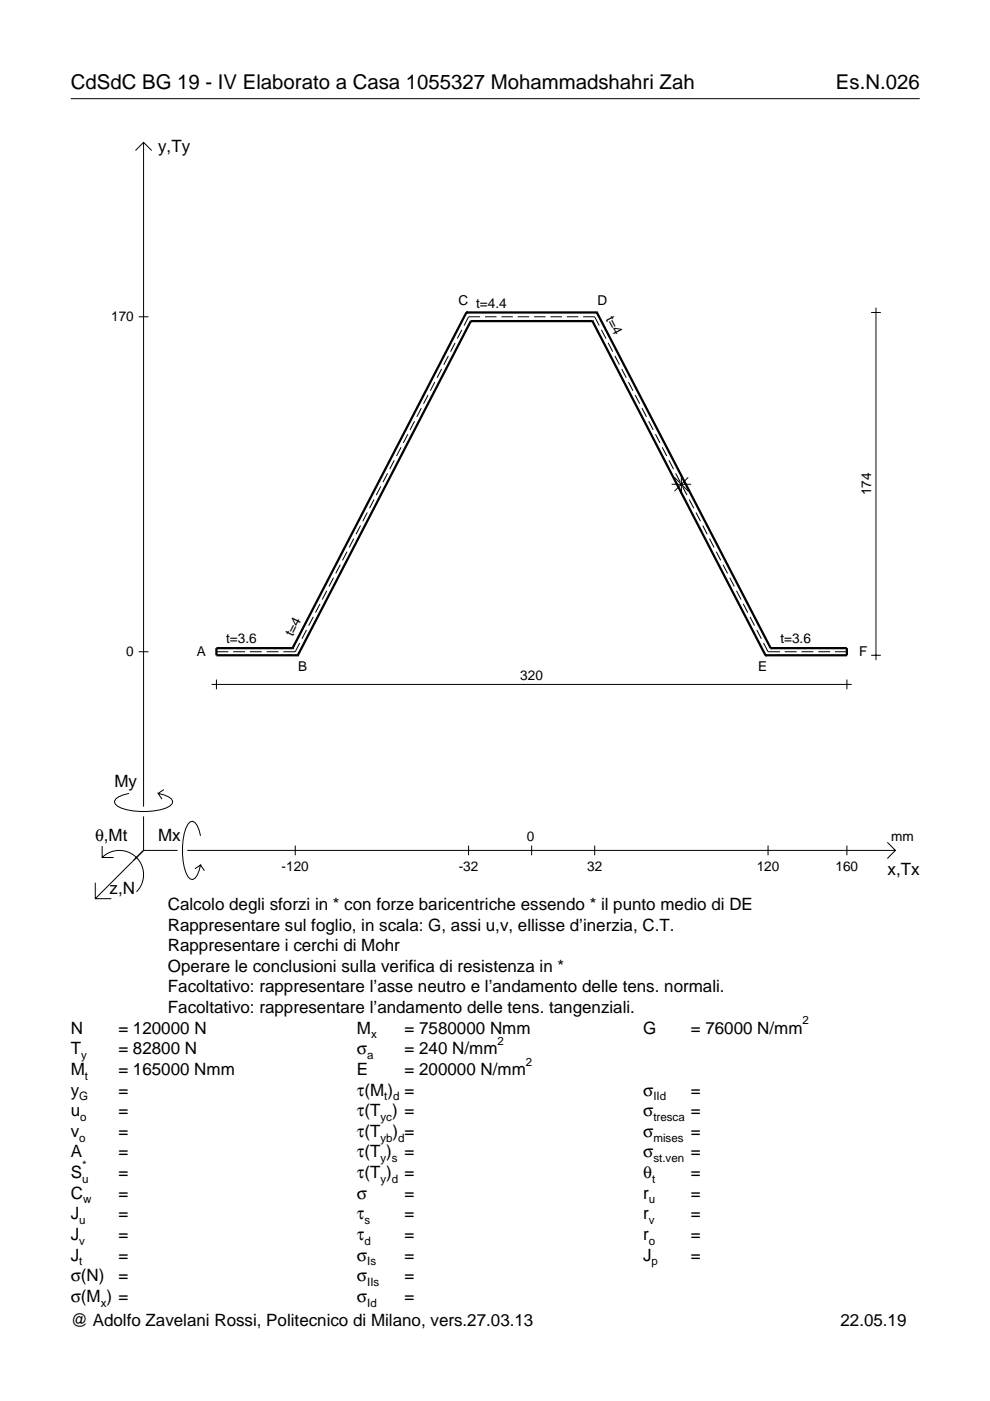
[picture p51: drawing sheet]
<svg xmlns="http://www.w3.org/2000/svg" width="210mm" height="297mm" viewBox="0 0 210 297" stroke-linecap="round" stroke-linejoin="round" font-family="sans-serif">
<defs><g id="words">
<g font-size="4.3">
<text x="15" y="18.9">CdSdC BG 19 - IV Elaborato a Casa 1055327 Mohammadshahri Zah</text>
<text x="177.2" y="18.9">Es.N.026</text>
</g>
<g font-size="3.6">
<text x="33.5" y="32.3">y,Ty</text>
<text x="24.3" y="166.9">My</text>
<text x="20.1" y="178.2">θ,Mt</text>
<text x="33.5" y="178.2">Mx</text>
<text x="188.2" y="185.5">x,Tx</text>
<text x="23.2" y="189.6">z,N</text>
<text x="35.6" y="192.9">Calcolo degli sforzi in * con forze baricentriche essendo * il punto medio di DE</text>
<text x="35.6" y="197.3">Rappresentare sul foglio, in scala: G, assi u,v, ellisse d’inerzia, C.T.</text>
<text x="35.6" y="201.7">Rappresentare i cerchi di Mohr</text>
<text x="35.6" y="206">Operare le conclusioni sulla verifica di resistenza in *</text>
<text x="35.6" y="210.4">Facoltativo: rappresentare l’asse neutro e l’andamento delle tens. normali.</text>
<text x="35.6" y="214.8">Facoltativo: rappresentare l’andamento delle tens. tangenziali.</text>
<text x="15" y="219.2">N</text>
<text x="25.1" y="219.2">= 120000 N</text>
<text x="75.7" y="219.2">M</text>
<text x="85.8" y="219.2">= 7580000 Nmm</text>
<text x="136.4" y="219.2">G</text>
<text x="146.5" y="219.2">= 76000 N/mm</text>
<text x="15" y="227.9">M</text>
<text x="15" y="223.5">T</text>
<text x="25.1" y="223.5">= 82800 N</text>
<text x="25.1" y="227.9">= 165000 Nmm</text>
<text x="75.7" y="223.5">σ</text>
<text x="75.7" y="227.9">E</text>
<text x="85.8" y="223.5">= 240 N/mm</text>
<text x="85.8" y="227.9">= 200000 N/mm</text>
<text x="15" y="232.3">y</text>
<text x="25.1" y="232.3">=</text>
<text x="75.7" y="232.3">τ(M ) =</text>
<text x="136.4" y="232.3">σ</text>
<text x="146.5" y="232.3">=</text>
<text x="15" y="236.7">u</text>
<text x="25.1" y="236.7">=</text>
<text x="75.7" y="236.7">τ(T ) =</text>
<text x="136.4" y="236.7">σ</text>
<text x="146.5" y="236.7">=</text>
<text x="15" y="241">v</text>
<text x="15" y="245.4">A</text>
<text x="25.1" y="241">=</text>
<text x="25.1" y="245.4">=</text>
<text x="75.7" y="245.4">τ(T )</text>
<text x="75.7" y="241">τ(T</text>
<text x="83.3" y="241">) =</text>
<text x="85.8" y="245.4">=</text>
<text x="136.4" y="241">σ</text>
<text x="136.4" y="245.4">σ</text>
<text x="146.5" y="241">=</text>
<text x="146.5" y="245.4">=</text>
<text x="15" y="249.8">S</text>
<text x="25.1" y="249.8">=</text>
<text x="75.7" y="249.8">τ(T )</text>
<text x="85.8" y="249.8">=</text>
<text x="136.4" y="249.8">θ</text>
<text x="146.5" y="249.8">=</text>
<text x="15" y="254.2">C</text>
<text x="25.1" y="254.2">=</text>
<text x="75.7" y="254.2">σ</text>
<text x="85.8" y="254.2">=</text>
<text x="136.4" y="254.2">r</text>
<text x="146.5" y="254.2">=</text>
<text x="15" y="258.5">J</text>
<text x="15" y="262.9">J</text>
<text x="25.1" y="258.5">=</text>
<text x="25.1" y="262.9">=</text>
<text x="75.7" y="258.5">τ</text>
<text x="75.7" y="262.9">τ</text>
<text x="85.8" y="258.5">=</text>
<text x="85.8" y="262.9">=</text>
<text x="136.4" y="258.5">r</text>
<text x="136.4" y="262.9">r</text>
<text x="146.5" y="258.5">=</text>
<text x="146.5" y="262.9">=</text>
<text x="15" y="267.3">J</text>
<text x="25.1" y="267.3">=</text>
<text x="75.7" y="267.3">σ</text>
<text x="85.8" y="267.3">=</text>
<text x="136.4" y="267.3">J</text>
<text x="146.5" y="267.3">=</text>
<text x="15" y="271.7">σ(N)</text>
<text x="25.1" y="271.7">=</text>
<text x="75.7" y="271.7">σ</text>
<text x="85.8" y="271.7">=</text>
<text x="15" y="281.2">@ Adolfo Zavelani Rossi, Politecnico di Milano, vers.27.03.13</text>
<text x="15" y="276">σ(M ) =</text>
<text x="75.7" y="276">σ</text>
<text x="85.8" y="276">=</text>
<text x="178.2" y="281.2">22.05.19</text>
</g>
<g font-size="2.9">
<text x="97.2" y="64.7">C t=4.4</text>
<text x="126.7" y="64.7">D</text>
<text x="23.6" y="68.2">170</text>
<text x="128.4" y="67.6" transform="rotate(63 128.4 67.6)">t=4</text>
<text x="184.7" y="105" transform="rotate(-90 184.7 105)">174</text>
<text x="47.9" y="136.4">t=3.6</text>
<text x="62.1" y="135.1" transform="rotate(-63 62.1 135.1)">t=4</text>
<text x="165.5" y="136.4">t=3.6</text>
<text x="26.8" y="139.2">0</text>
<text x="41.7" y="139.1">A</text>
<text x="63.2" y="142.3">B</text>
<text x="160.8" y="142.3">E</text>
<text x="182.2" y="139.1">F</text>
<text x="110.3" y="144.1">320</text>
<text x="111.7" y="178.2">0</text>
<text x="189" y="178.2">mm</text>
<text x="59.7" y="184.7">-120</text>
<text x="97.3" y="184.7">-32</text>
<text x="124.5" y="184.7">32</text>
<text x="160.4" y="184.7">120</text>
<text x="177.2" y="184.7">160</text>
</g>
<g font-size="2.4">
<text x="78.7" y="220.2">x</text>
<text x="105.5" y="221.5">2</text>
<text x="170.2" y="217.2">2</text>
<text x="17.2" y="224.5">y</text>
<text x="77.9" y="224.5">a</text>
<text x="111.5" y="225.9">2</text>
<text x="16.8" y="233.3">G</text>
<text x="18" y="228.9">t</text>
<text x="81.5" y="233.3">t d</text>
<text x="138.5" y="233.3">IId</text>
<text x="17" y="237.7">o</text>
<text x="80.7" y="237.7">yc</text>
<text x="138.5" y="237.7">tresca</text>
<text x="16.8" y="242">o</text>
<text x="80.7" y="242">yb d</text>
<text x="138.5" y="242">mises</text>
<text x="17.4" y="250.8">u</text>
<text x="17.4" y="247.8">*</text>
<text x="80.7" y="246.4">y s</text>
<text x="80.7" y="250.8">y d</text>
<text x="138.2" y="250.8">t</text>
<text x="138.5" y="246.4">st.ven</text>
<text x="17.6" y="255.2">w</text>
<text x="137.6" y="255.2">u</text>
<text x="16.8" y="259.5">u</text>
<text x="16.8" y="263.9">v</text>
<text x="77.3" y="259.5">s</text>
<text x="77.3" y="263.9">d</text>
<text x="137.6" y="259.5">v</text>
<text x="137.6" y="263.9">o</text>
<text x="16.8" y="268.3">t</text>
<text x="77.9" y="268.3">Is</text>
<text x="138.2" y="268.3">p</text>
<text x="77.9" y="272.7">IIs</text>
<text x="21.4" y="277">x</text>
<text x="77.9" y="277">Id</text>
</g>
</g></defs>
<g fill="none" stroke="#000" stroke-width=".21">
<path d="M15 20.9h180M28.7 31.9l1.7-1.7 1.8 1.7M30.4 30.2v140.8M29.4 67.2h2.1M93.6 78.2l-.9 1.9M95.1 75.5l-1 1.8M96.5 72.7l-1 1.9M97.9 69.9l-.9 1.9M101.8 67.2h-2.5l-.9 1.8M102.8 67.2h2.5M106.3 67.2h2.4M109.8 67.2h2.4"/>
<path d="M113.2 67.2h2.5M116.7 67.2h2.4M120.2 67.2h2.4M123.6 67.2h2.5l.9 1.8M127.5 69.9l1 1.9M128.9 72.7l1 1.9M130.4 75.5l.9 1.8M131.8 78.2l1 1.9M184.7 66.3h2.1M185.7 65.2v74.8M83.6 97.6l-1 1.9M85 94.8l-.9 1.9"/>
<path d="M86.5 92.1l-1 1.8M87.9 89.3l-1 1.9M89.3 86.5l-.9 1.9M90.8 83.8l-1 1.8M92.2 81l-1 1.9M133.2 81l1 1.9M134.7 83.8l.9 1.8M136.1 86.5l1 1.9M137.5 89.3l1 1.9M139 92.1l.9 1.8M140.4 94.8l1 1.9M141.8 97.6l1 1.9"/>
<path d="M72.1 119.7l-.9 1.9M73.6 117l-1 1.8M75 114.2l-1 1.9M76.4 111.4l-.9 1.9M77.9 108.7l-1 1.8M79.3 105.9l-1 1.9M80.7 103.1l-.9 1.9M82.2 100.4l-1 1.8M142.4 102.7h4.1M143 101.2l2.9 2.9M143.3 100.4l.9 1.8M144.5 100.6v4.1"/>
<path d="M144.7 103.1l1 1.9M145.9 101.2l-2.9 2.9M146.1 105.9l1 1.9M147.6 108.7l.9 1.8M149 111.4l1 1.9M150.4 114.2l1 1.9M151.9 117l.9 1.8M153.3 119.7l1 1.9M29.4 138.2h2.1M45.9 138.2h2.5M49.4 138.2h2.5M53 138.2h2.5"/>
<path d="M56.5 138.2h2.5M63.5 136.3l-.9 1.9h-2.5M65 133.6l-1 1.8M66.4 130.8l-.9 1.8M67.8 128l-.9 1.9M69.3 125.3l-1 1.8M70.7 122.5l-.9 1.8M154.7 122.5l1 1.8M156.2 125.3l.9 1.8M157.6 128l.9 1.9M159 130.8l1 1.8M160.5 133.6l.9 1.8"/>
<path d="M161.9 136.3l.9 1.9h2.6M166.4 138.2h2.5M169.9 138.2h2.6M173.5 138.2h2.5M177 138.2h2.6M184.7 138.9h2.1M44.9 145.1h135.7M45.9 144.1v2M179.6 144.1v2M21.7 179.4v2.4h2.4M27.3 168.2a3.6 3.6 0 0 0-3 1.7l.1 .5a5.6 5.6 0 0 0 3.8 1.5 13.4 13.4 0 0 0 7.8-1l.5-.5 .1-.5a3.6 3.6 0 0 0-3.1-1.7l.8 1.2M30.4 173.1v7.2"/>
<path d="M34.7 167.4l-1.2 .8M42.5 177.2a3.6 3.6 0 0 0-1.7-3.1l-.5 .2a5.7 5.7 0 0 0-1.5 3.7 13.3 13.3 0 0 0 1 7.9l.5 .5 .5 .1a3.6 3.6 0 0 0 1.7-3.1l-1.2 .8M62.6 179.3v2M99.3 179.3v2M112.7 179.3v2M126.1 179.3v2M162.8 179.3v2M179.6 179.3v2M188.1 178.6l1.7 1.7-1.7 1.7M20.2 187.2v3.3h3.4M21.7 181.8a5.1 5.1 0 0 1 7.2 0 5.1 5.1 0 0 1 0 7.3M30.4 180.3l-10.2 10.2"/>
<path d="M30.4 180.3h7.2M39.7 180.3h150.1M42.5 183.4l.8 1.2"/>
</g>
<g fill="none" stroke="#000" stroke-width=".48">
<path d="M98.9 66.3h.1M98.9 66.3l-36.9 71.1M98.9 66.3h27.6M99.8 68.1h.1M99.8 68.1l-36.7 70.8M99.8 68.1h25.8M125.6 68.1h.1M125.6 68.1l36.7 70.8M126.5 66.3h.1M126.5 66.3l36.9 71.1M62 137.4h.1M62 137.4h-16.1v1.5h17.2"/>
<path d="M63.1 138.9h.1M162.3 138.9h.1M163.4 137.4h.1M163.4 137.4h16.2v1.5h-17.3"/>
</g>
<use href="#words"/>
</svg>
